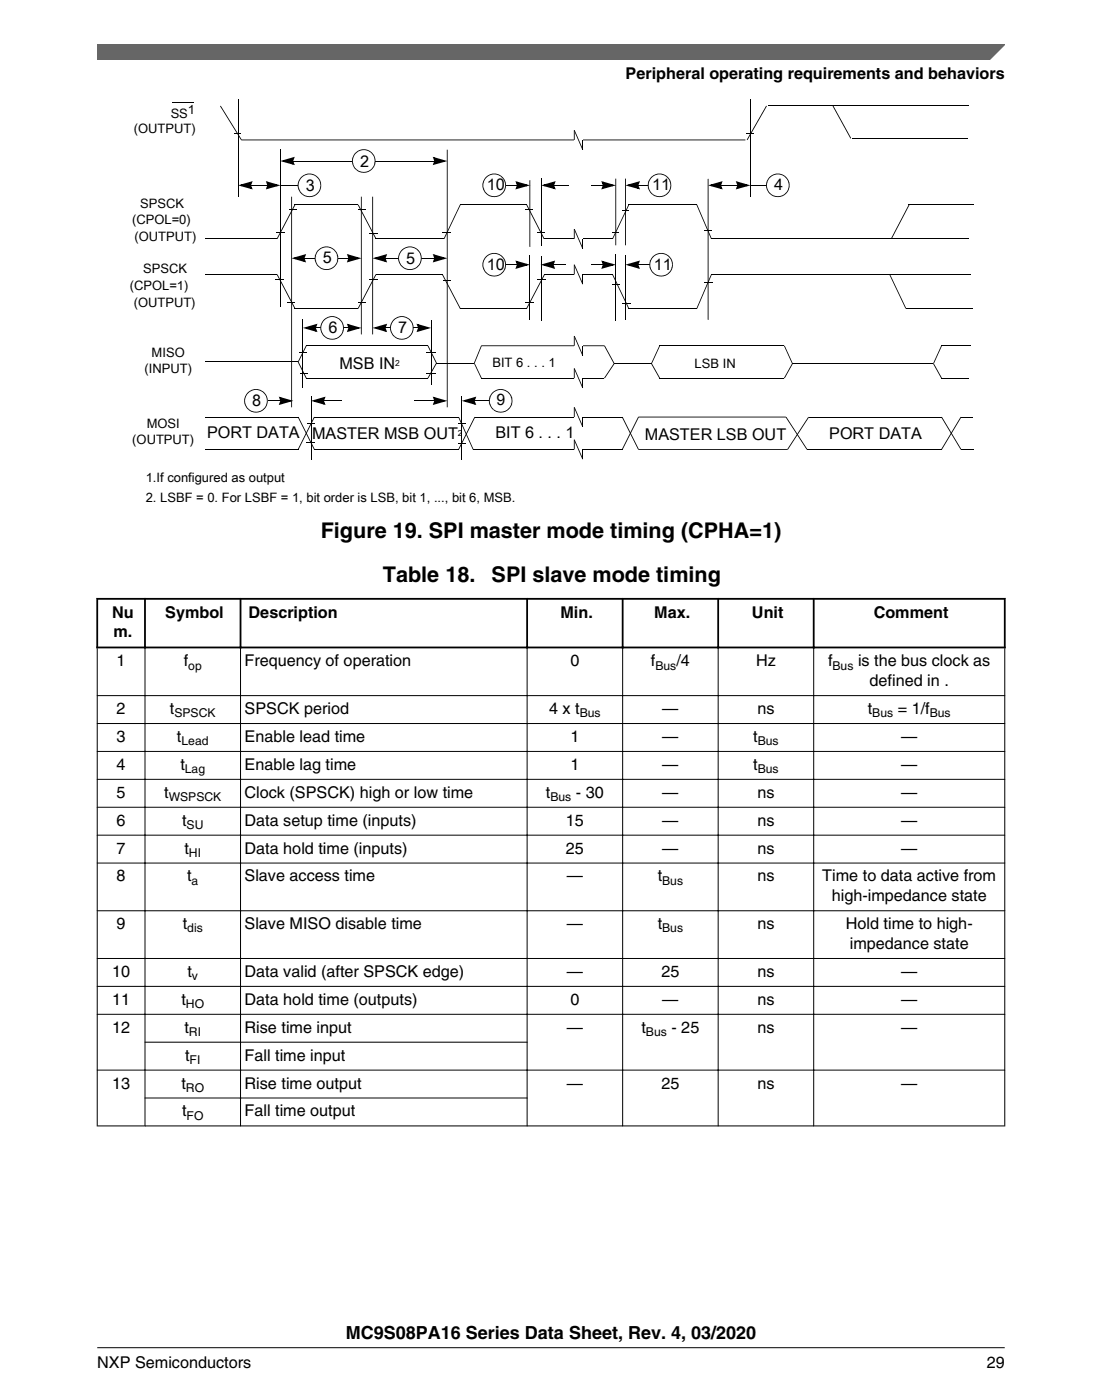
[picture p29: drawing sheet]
<svg xmlns="http://www.w3.org/2000/svg" width="216mm" height="274mm" viewBox="0 0 216 274" stroke-linecap="round" stroke-linejoin="round" font-family="sans-serif">
<defs><g id="words">
<g font-size="4.2">
<text x="62.8" y="105.4">Figure 19. SPI master mode timing (CPHA=1)</text>
<text x="75" y="114.1">Table 18.</text>
<text x="96.3" y="114.1">SPI slave mode timing</text>
</g>
<text font-size="3.5" x="67.8" y="262.3">MC9S08PA16 Series Data Sheet, Rev. 4, 03/2020</text>
<g font-size="3.2">
<text x="122.6" y="15.5">Peripheral operating requirements and behaviors</text>
<text x="70.5" y="32.6">2</text>
<text x="59.9" y="37.4">3</text>
<text x="95.4" y="37.3">10</text>
<text x="127.8" y="37.3">11</text>
<text x="151.7" y="37.3">4</text>
<text x="63.2" y="51.6">5</text>
<text x="79.6" y="51.7">5</text>
<text x="95.4" y="52.9">10</text>
<text x="128.1" y="52.9">11</text>
<text x="64.4" y="65.3">6</text>
<text x="78" y="65.3">7</text>
<text x="66.5" y="72.3">MSB IN</text>
<text x="49.4" y="79.6">8</text>
<text x="40.6" y="85.9">PORT DATA</text>
<text x="61.1" y="86.1">MASTER MSB OUT</text>
<text x="97.1" y="85.9">BIT 6 . . . 1</text>
<text x="126.3" y="86.2">MASTER LSB OUT</text>
<text x="162.5" y="86">PORT DATA</text>
<text x="22" y="121">Nu</text>
<text x="22.2" y="124.9">m.</text>
<text x="32.4" y="121">Symbol</text>
<text x="48.7" y="121">Description</text>
<text x="109.8" y="121">Min.</text>
<text x="128.2" y="121">Max.</text>
<text x="147.3" y="121">Unit</text>
<text x="171.2" y="121">Comment</text>
<text x="22.8" y="130.6">1</text>
<text x="36" y="130.6">f</text>
<text x="47.9" y="130.6">Frequency of operation</text>
<text x="111.7" y="130.6">0</text>
<text x="127.5" y="130.6">f</text>
<text x="132.5" y="130.6">/4</text>
<text x="148.1" y="130.6">Hz</text>
<text x="162.2" y="130.6">f</text>
<text x="168.1" y="130.6">is the bus clock as</text>
<text x="170.4" y="134.4">defined in .</text>
<text x="22.8" y="139.9">2</text>
<text x="33.3" y="139.9">t</text>
<text x="47.9" y="139.9">SPSCK period</text>
<text x="107.6" y="139.9">4 x t</text>
<text x="129.8" y="139.9">—</text>
<text x="148.4" y="139.9">ns</text>
<text x="170" y="139.9">t</text>
<text x="175.9" y="139.9">= 1/f</text>
<text x="22.8" y="145.4">3</text>
<text x="34.7" y="145.4">t</text>
<text x="47.9" y="145.4">Enable lead time</text>
<text x="111.7" y="145.4">1</text>
<text x="129.8" y="145.4">—</text>
<text x="147.6" y="145.4">t</text>
<text x="176.5" y="145.4">—</text>
<text x="22.8" y="150.8">4</text>
<text x="35.3" y="150.8">t</text>
<text x="47.9" y="150.8">Enable lag time</text>
<text x="111.7" y="150.8">1</text>
<text x="129.8" y="150.8">—</text>
<text x="147.6" y="150.8">t</text>
<text x="176.5" y="150.8">—</text>
<text x="22.8" y="156.3">5</text>
<text x="22.8" y="161.8">6</text>
<text x="32.2" y="156.3">t</text>
<text x="35.7" y="161.8">t</text>
<text x="47.9" y="156.3">Clock (SPSCK) high or low time</text>
<text x="47.9" y="161.8">Data setup time (inputs)</text>
<text x="107" y="156.3">t</text>
<text x="110.9" y="161.8">15</text>
<text x="112.8" y="156.3">- 30</text>
<text x="129.8" y="156.3">—</text>
<text x="129.8" y="161.8">—</text>
<text x="148.4" y="156.3">ns</text>
<text x="148.4" y="161.8">ns</text>
<text x="176.5" y="156.3">—</text>
<text x="176.5" y="161.8">—</text>
<text x="22.8" y="167.2">7</text>
<text x="36.1" y="167.2">t</text>
<text x="47.9" y="167.2">Data hold time (inputs)</text>
<text x="110.9" y="167.2">25</text>
<text x="129.8" y="167.2">—</text>
<text x="148.4" y="167.2">ns</text>
<text x="176.5" y="167.2">—</text>
<text x="22.8" y="172.7">8</text>
<text x="36.7" y="172.7">t</text>
<text x="47.9" y="172.7">Slave access time</text>
<text x="111" y="172.7">—</text>
<text x="128.9" y="172.7">t</text>
<text x="148.4" y="172.7">ns</text>
<text x="161.1" y="172.7">Time to data active from</text>
<text x="163" y="176.6">high-impedance state</text>
<text x="22.8" y="182.1">9</text>
<text x="35.8" y="182.1">t</text>
<text x="47.9" y="182.1">Slave MISO disable time</text>
<text x="111" y="182.1">—</text>
<text x="128.9" y="182.1">t</text>
<text x="148.4" y="182.1">ns</text>
<text x="165.7" y="182.1">Hold time to high-</text>
<text x="166.5" y="185.9">impedance state</text>
<text x="22" y="191.4">10</text>
<text x="36.7" y="191.4">t</text>
<text x="47.9" y="191.4">Data valid (after SPSCK edge)</text>
<text x="111" y="191.4">—</text>
<text x="129.6" y="191.4">25</text>
<text x="148.4" y="191.4">ns</text>
<text x="176.5" y="191.4">—</text>
<text x="22" y="196.9">11</text>
<text x="35.5" y="196.9">t</text>
<text x="47.9" y="196.9">Data hold time (outputs)</text>
<text x="111.7" y="196.9">0</text>
<text x="129.8" y="196.9">—</text>
<text x="148.4" y="196.9">ns</text>
<text x="176.5" y="196.9">—</text>
<text x="22" y="202.4">12</text>
<text x="36.1" y="202.4">t</text>
<text x="47.9" y="202.4">Rise time input</text>
<text x="111" y="202.4">—</text>
<text x="125.7" y="202.4">t</text>
<text x="131.5" y="202.4">- 25</text>
<text x="148.4" y="202.4">ns</text>
<text x="176.5" y="202.4">—</text>
<text x="36.3" y="207.8">t</text>
<text x="47.9" y="207.8">Fall time input</text>
<text x="22" y="213.3">13</text>
<text x="35.5" y="213.3">t</text>
<text x="47.9" y="213.3">Rise time output</text>
<text x="111" y="213.3">—</text>
<text x="129.6" y="213.3">25</text>
<text x="148.4" y="213.3">ns</text>
<text x="176.5" y="213.3">—</text>
<text x="35.7" y="218.8">t</text>
<text x="47.9" y="218.8">Fall time output</text>
<text x="19.1" y="268">NXP Semiconductors</text>
<text x="193.3" y="268">29</text>
</g>
<text font-size="3.1" x="97.3" y="79.3">9</text>
<g font-size="2.5">
<text x="33.4" y="23.1">SS</text>
<text x="36.8" y="22.3">1</text>
<text x="26.2" y="26.1">(OUTPUT)</text>
<text x="27.5" y="40.8">SPSCK</text>
<text x="25.9" y="43.9">(CPOL=0)</text>
<text x="26.3" y="47.1">(OUTPUT)</text>
<text x="28.1" y="53.5">SPSCK</text>
<text x="25.4" y="56.8">(CPOL=1)</text>
<text x="26.2" y="60.1">(OUTPUT)</text>
<text x="29.7" y="69.9">MISO</text>
<text x="96.5" y="71.9">BIT 6 . . . 1</text>
<text x="28.3" y="73.1">(INPUT)</text>
<text x="136.1" y="72.2">LSB IN</text>
<text x="28.7" y="83.9">MOSI</text>
<text x="25.9" y="87">(OUTPUT)</text>
<text x="28.6" y="94.5">1.If configured as output</text>
<text x="28.6" y="98.4">2. LSBF = 0. For LSBF = 1, bit order is LSB, bit 1, ..., bit 6, MSB.</text>
</g>
<g font-size="2.4">
<text x="36.9" y="131.2">op</text>
<text x="128.4" y="131.2">Bus</text>
<text x="163.1" y="131.2">Bus</text>
<text x="34.2" y="140.5">SPSCK</text>
<text x="113.6" y="140.5">Bus</text>
<text x="170.9" y="140.5">Bus</text>
<text x="182.2" y="140.5">Bus</text>
<text x="35.6" y="146">Lead</text>
<text x="148.4" y="146">Bus</text>
<text x="36.2" y="151.5">Lag</text>
<text x="148.4" y="151.5">Bus</text>
<text x="33" y="156.9">WSPSCK</text>
<text x="107.8" y="156.9">Bus</text>
<text x="36.6" y="162.4">SU</text>
<text x="37" y="167.9">HI</text>
<text x="37.5" y="173.4">a</text>
<text x="129.7" y="173.4">Bus</text>
<text x="36.7" y="182.7">dis</text>
<text x="129.7" y="182.7">Bus</text>
<text x="36.4" y="197.5">HO</text>
<text x="37.6" y="192">v</text>
<text x="37" y="203">RI</text>
<text x="126.6" y="203">Bus</text>
<text x="37.1" y="208.5">FI</text>
<text x="36.4" y="213.9">RO</text>
<text x="36.6" y="219.4">FO</text>
</g>
<g font-size="1.7">
<text x="77.4" y="71.8">2</text>
<text x="89.7" y="85.5">2</text>
</g>
</g></defs>
<path d="M57.2 31.5h.4v.1h-.4zM54.9 31.6l2.9-.9-.3 .5-1.9 .5-.1-.3 2 .5-.1 .4-.3-.7 .3-.1 .4 .9zM57.3 30.9l.3 .2-.2 .5h-.3zM84.9 31.5h.4v.1h-.4zM85.1 31.5l.4 .1-.3 .5-.3-.1zM84.8 30.7l2.9 .9-2.9 .8 .2-.5 1.9-.5 .1 .3-2-.5 .1-.4 .3 .7-.3 .1zM54.7 78.5h.4v.1h-.4zM54.9 78.5h.4l-.2 .7-.4-.2zM54.7 78.5l.1 .1zM54.6 77.7l2.9 .8-2.9 .9 .3-.5 1.9-.5 .1 .3-2-.5 .1-.4 .3 .7-.4 .1zM87.5 29.3h.2v50.5h-.2z" fill="#000"/>
<path d="M55.5 31.6l2-.6-.3 .6 .3 .5zM85.1 31l1.9 .6-1.9 .5 .2-.5zM54.9 78l1.9 .5-1.9 .6 .2-.6z" fill="#000"/>
<path d="M57.5 31.6h27.5M52.6 78.5h2.1M90.5 77.6v12.4" fill="none" stroke="#000" stroke-width=".2"/>
<circle cx="71.3" cy="31.5" r="2.22" fill="#fff"/>
<g fill="#000">
<path d="M69.9 33.2l.9 .4 1.3-.1 .7-.4 .4-.5 .2-1h.2a2.3 2.3 0 0 1-3.2 2.1l-.6-.4zM69.6 29.9l.8-.5a2.05 2.05 0 0 1 1.6 0 2.29 2.29 0 0 1 1.5 1.5l.1 .7h-.2l-.1-.7-.3-.6-.9-.7-1.1-.2-.7 .2-.8 .8-.4 .9 .1 .9 .3 .6 .4 .4-.1 .1-.6-.6-.3-1.1 .2-.7zM58.3 71l.2-.1 1.6 3.2h-.2zM59.9 67.7l.2 .1-1.6 3.2-.2-.1zM61.7 64.2h.4v.1h-.4zM59.3 64.3l2.9-.9-.3 .5-1.9 .5-.1-.3 2 .5-.1 .4-.3-.7 .4-.1 .3 .9zM61.7 63.6l.4 .2-.2 .5h-.4zM68.1 64.2h.3v.1h-.3zM68.3 64.2l.3 .1-.2 .6-.3-.2zM68 63.4l2.8 .9-2.8 .8 .2-.5 1.9-.5 .1 .3-2-.5 .1-.4 .3 .7-.3 .1zM83.8 67.8l.1-.1 1.7 3.4-.2 .1zM84.9 78.5h.4v.1h-.4z"/>
<path d="M85.1 78.5h.4l-.3 .7-.3-.2zM84.8 77.7l2.8 .8-2.8 .9 .2-.5 1.9-.5 .1 .3-2-.5 .1-.4 .3 .7-.3 .1zM85.4 71.1l.2 .1-1.7 2.9h-.1zM92.8 78.5h.4v.1h-.4zM90.5 78.5l2.8-.8-.2 .5-1.9 .5-.2-.3 2.1 .5-.1 .4-.4-.7 .4-.1 .3 .9zM92.8 77.9l.4 .2-.2 .5h-.4z"/>
</g>
<path d="M54.9 29.3v30.8M59.4 62.7v13.3M60.9 77.6v12.4M62 64.3h6.2M81.2 78.5h3.8M93.1 78.5h3.5" fill="none" stroke="#000" stroke-width=".2"/>
<path d="M60 64.3l1.9-.6-.2 .6 .2 .5zM68.2 63.7l2 .6-2 .5 .2-.5zM85.1 78l1.9 .5-1.9 .6 .2-.6zM91.1 78.5l1.9-.5-.2 .5 .2 .6z" fill="#000"/>
<circle cx="65.1" cy="64.3" r="2.23" fill="#fff"/>
<path d="M58.7 68.9h1.4v.2h-1.4zM58.9 73.1h1.4v.1h-1.4zM63.7 65.9l1 .5 1.2-.2 1-.7 .3-1.2h.2a2.29 2.29 0 0 1-1.3 2.1 2.29 2.29 0 0 1-2.5-.4zM63.6 62.5a2.32 2.32 0 0 1 2.4-.3 2.32 2.32 0 0 1 1.4 2.1h-.2l-.3-1.3-.6-.5-1-.4-1.1 .2-.9 .8-.4 .9 .2 1.1 .6 .8-.1 .1a2.28 2.28 0 0 1 0-3.5zM75.3 64.2h.4v.1h-.4zM73 64.3l2.8-.9-.2 .5-1.9 .5-.1-.3 2 .5-.1 .4-.3-.7 .3-.1 .3 .9zM75.4 63.6l.3 .2-.2 .5h-.3zM81.7 64.2h.4v.1h-.4zM81.9 64.2l.4 .1-.2 .6-.4-.2zM81.6 63.4l2.9 .9-2.9 .8 .3-.5 1.9-.5 .1 .3-2-.5 .1-.4 .3 .7-.4 .1z" fill="#000"/>
<path d="M75.6 64.3h6.2M84.4 62.7v12.7" fill="none" stroke="#000" stroke-width=".2"/>
<path d="M73.6 64.3l2-.6-.3 .6 .3 .5zM81.9 63.7l1.9 .6-1.9 .5 .2-.5z" fill="#000"/>
<circle cx="78.7" cy="64.3" r="2.22" fill="#fff"/>
<g fill="#000">
<path d="M120.6 35h.1v13.1h-.1zM77.4 65.9l.9 .5 1.3-.2 .9-.7 .4-1.2h.1a2.29 2.29 0 0 1-1.3 2.1 2.29 2.29 0 0 1-2.4-.4zM77.2 62.5a2.32 2.32 0 0 1 2.5-.3 2.32 2.32 0 0 1 1.3 2.1h-.1l-.4-1.3-.6-.5-.9-.4-1.1 .2-1 .8-.3 .9 .2 1.1 .6 .8-.1 .1a2.28 2.28 0 0 1-.1-3.5zM83.5 69h1.8v.1h-1.8zM83.5 73.1h1.8v.1h-1.8zM92.8 71.2l.2-.1 1.4 3h-.2zM94.3 67.7h24.1v.1h-24.1zM94.2 67.7l.2 .1-1.4 3.4-.2-.1zM118.4 67.8l.1-.1 1.9 3.5-.1 .1zM120.3 71.2l.1 .1-1.9 2.8h-.1zM127.6 71.3l.1-.1 1.6 2.9h-.1zM129.2 67.7l.1 .1-1.6 3.5-.1-.1z"/>
<path d="M153.6 67.8l.1-.1 1.6 3.5-.1 .1zM155.2 71.2l.1 .1-1.6 2.8h-.1zM89.8 82.9h1.4v.2h-1.4zM89.8 86.9h1.4v.2h-1.4zM89.8 81.8l.1-.1 2.9 6.3-.2 .1zM93 81.7l.1 .1-3.2 6.3-.1-.1zM121.8 81.8l.2-.1 3.2 6.3-.2 .1zM125.1 81.6h28.9v.2h-28.9zM125.1 88h29.2v.2h-29.2zM125 81.7l.2 .1-3.2 6.3-.2-.1z"/>
</g>
<g fill="none" stroke="#000" stroke-width=".2">
<path d="M40.3 70.9h18.1M60 67.7h23.8M60 74.1h23.8M85.5 71.2h7.4M94.3 74.1h24.1M120.3 71.2h7.3M129.2 67.7h24.5M129.2 74.1h24.5M155.2 71.2h27.7M61.6 81.7h28.2M61.6 88.1h28.2M92.7 88.1h29.2"/>
<path d="M93 81.7h28.9"/>
</g>
<circle cx="98.1" cy="78.5" r="2.23" fill="#fff"/>
<g fill="#000">
<path d="M54.1 45.4h1.8v.2h-1.8zM57.7 40.1l.2 .1-3.5 6.6h-.2zM56.7 41h1.4v.2h-1.4zM70.2 41h1.4v.2h-1.4zM70.1 40.2l.1-.1 3.5 6.7h-.1zM72.2 45.8h1.8v.1h-1.8zM75.3 50.5h.4v.2h-.4zM73 50.6l2.8-.8-.2 .4-1.9 .6-.1-.4 2 .6-.1 .3-.3-.6 .3-.2 .3 .9zM75.4 50l.3 .1-.2 .6h-.3zM84.9 50.5h.4v.2h-.4zM85.1 50.5l.4 .1-.3 .6-.3-.1zM84.8 49.8l2.8 .8-2.8 .8 .2-.4 1.9-.6 .1 .4-2-.6 .1-.3 .3 .6-.3 .2z"/>
<path d="M90.1 40.1l.1 .1-3.1 6.6h-.2zM102.9 41h1.4v.2h-1.4zM103.1 40.2l.2-.1 3.4 6.7h-.2zM105.2 54.6h1.8v.2h-1.8zM108.3 51.8h.3v.2h-.3zM105.9 51.9l2.9-.9-.3 .5-1.9 .5-.1-.3 2 .6-.1 .3-.3-.7 .3-.1 .4 .9zM108.3 51.3l.3 .1-.2 .5h-.3zM123.1 40.1l.2 .1-3.2 6.6h-.2zM120 45.4h1.3v.2h-1.3zM57.1 38.5h.1v41.3h-.1zM96.3 77.1a2.32 2.32 0 0 1 2.6-.7 2.32 2.32 0 0 1 1.5 2.1l-.2 .1-.3-1.3-.6-.5-1-.4-1.1 .2-.9 .8-.3 .9 .1 1.1 .6 .8-.1 .1a2.29 2.29 0 0 1-.3-3.2zM96.7 80.2l1 .4 1.2-.1 1-.8 .3-1.2h.2a2.29 2.29 0 0 1-1.3 2.1 2.29 2.29 0 0 1-2.5-.3z"/>
</g>
<path d="M73.6 50.6l2-.5-.3 .5 .3 .6zM85.1 50.1l1.9 .5-1.9 .6 .2-.6zM106.6 51.9l1.9-.6-.2 .6 .2 .5z" fill="#000"/>
<path d="M40.3 46.8h14M57.8 40.1h12.4M73.6 46.8h13.4M75.6 50.6h9.4M90.2 40.1h13M106.7 46.8h13.3M108.6 51.9h2.3M123.2 40.1h13.3" fill="none" stroke="#000" stroke-width=".2"/>
<circle cx="80.3" cy="50.6" r="2.23" fill="#fff"/>
<path d="M59.5 50.5h.3v.2h-.3zM57.1 50.6l2.9-.8-.3 .4-1.9 .6-.1-.4 2 .6-.1 .3-.3-.6 .3-.2 .4 .9zM59.5 50l.3 .1-.2 .6h-.3zM68.1 50.5h.3v.2h-.3zM68.3 50.5l.3 .1-.2 .6-.3-.1zM68 49.8l2.8 .8-2.8 .8 .2-.4 1.9-.6 .1 .4-2-.6 .1-.3 .3 .6-.3 .2zM79 52.3l.9 .4 1.2-.1 1-.8 .4-1.2h.1a2.29 2.29 0 0 1-1.3 2.1 2.29 2.29 0 0 1-2.4-.3zM78.8 48.8h.1a2.3 2.3 0 0 1 2.4-.3 2.3 2.3 0 0 1 1.3 2.1h-.1l-.4-1.2-.7-.7-.9-.2-1 .1-1 .8-.3 1 .1 1 .7 .9-.1 .1a2.28 2.28 0 0 1-.1-3.6z" fill="#000"/>
<path d="M57.8 50.6l1.9-.5-.2 .5 .2 .6zM68.2 50.1l2 .5-2 .6 .2-.6z" fill="#000"/>
<path d="M59.8 50.6h8.4" fill="none" stroke="#000" stroke-width=".2"/>
<circle cx="64" cy="50.6" r="2.22" fill="#fff"/>
<g fill="#000">
<path d="M62.6 52.3l.9 .4 1.3-.1 .7-.5 .4-.5 .2-1h.2a2.3 2.3 0 0 1-3.2 2.1l-.6-.3zM62.2 49.1l.9-.6a2.05 2.05 0 0 1 1.6-.1 2.32 2.32 0 0 1 1.6 2.2h-.2l-.1-.6-.3-.6-.7-.7-.8-.2-1.2 .2-.8 .7-.4 1 .1 .8 .3 .6 .4 .5-.1 .1a2.29 2.29 0 0 1-.3-3.3zM103.7 35.3h.2v13.1h-.2zM122.5 35h.1v13.1h-.1zM138 45.1h1.4v.2h-1.4zM63.3 78.5h.4v.1h-.4zM60.9 78.5l2.9-.8-.3 .5-1.9 .5-.1-.3 2 .5-.1 .4-.3-.7 .3-.1 .4 .9zM63.3 77.9l.4 .2-.3 .5h-.3zM138.7 35h.1v27.7h-.1zM58.3 81.8l.2-.1 3.2 6.3-.2 .1zM60 86.7h1.6v.2h-1.6zM60.2 82.9h1.4v.2h-1.4z"/>
<path d="M158.4 81.7l.1 .1-4.1 6.3-.2-.1z"/>
</g>
<path d="M61.6 78.5l1.9-.5-.2 .5 .2 .6z" fill="#000"/>
<path d="M63.6 78.5h3.5" fill="none" stroke="#000" stroke-width=".2"/>
<circle cx="50.1" cy="78.5" r="2.23" fill="#fff"/>
<g fill="#000">
<path d="M54 54.6h1.7v.2h-1.7zM54.2 53.8l.2-.1 3.5 6.7-.2 .1zM56.4 59.1h1.4v.2h-1.4zM70.2 59.1h1.4v.2h-1.4zM86.7 45.4h1.7v.2h-1.7zM86.6 53.8l.1-.1 3.5 6.7-.1 .1zM101.1 51.8h.4v.2h-.4zM101.3 51.8l.4 .1-.3 .6-.3-.1zM101 51l2.8 .9-2.8 .8 .2-.4 1.9-.6 .1 .3-2-.5 .1-.3 .3 .6-.3 .1zM120 55.6h1.4v.2h-1.4zM119.9 53.8h.2l3.2 6.6-.2 .1zM121.9 59.4h1.8v.2h-1.8z"/>
<path d="M124.9 51.8h.4v.2h-.4zM122.5 51.9l2.9-.9-.3 .5-1.9 .5-.1-.3 2 .6-.1 .3-.3-.7 .3-.1 .4 .9zM124.9 51.3l.4 .1-.3 .5h-.3zM136.4 40.2l.2-.1 2.9 6.7h-.2zM48.4 77.1a2.32 2.32 0 0 1 2.5-.7 2.32 2.32 0 0 1 1.6 2.1l-.2 .1-.4-1.3-.5-.5-1-.4-1.1 .2-.9 .8-.4 .9 .2 1.1 .6 .8-.1 .1a2.29 2.29 0 0 1-.3-3.2zM73.6 53.7l.1 .1-3.5 6.7-.1-.1zM70.7 38.5h.2v27h-.2zM72.9 38.5h.2v27h-.2zM106.6 53.7l.2 .1-3.5 6.7-.2-.1zM139.3 53.8h.2l-2.9 6.7-.2-.1zM48.8 80.2l.9 .4 1.3-.1 .9-.8 .4-1.2h.2a2.29 2.29 0 0 1-1.4 2.1 2.29 2.29 0 0 1-2.4-.3z"/>
</g>
<path d="M40.3 53.8h14M73.6 53.8h13.1M99 51.9h2.2M103.8 50v12.7M106.7 53.8h13.3M122.5 50v12.7M125.2 51.9h2.2M139.4 53.8h50.8M139.4 46.8h50.5M57.8 60.4h12.4M90.2 60.4h13M123.2 60.4h13.3" fill="none" stroke="#000" stroke-width=".2"/>
<path d="M101.3 51.3l1.9 .6-1.9 .5 .2-.5zM123.2 51.9l1.9-.6-.2 .6 .2 .5z" fill="#000"/>
<circle cx="96.8" cy="51.9" r="2.23" fill="#fff"/>
<path d="M95.5 53.5l.9 .5 1.3-.1 .9-.8 .4-1.2h.1a2.29 2.29 0 0 1-1.3 2.1 2.29 2.29 0 0 1-2.4-.3zM95 50.4a2.31 2.31 0 0 1 2.4-.8 2.31 2.31 0 0 1 1.7 1.8v.5h-.1l-.4-1.2-.9-.8-1.1-.2-.8 .3-.8 .7-.3 .9 .2 1.1 .6 .8-.1 .2a2.29 2.29 0 0 1-.4-3.3z" fill="#000"/>
<circle cx="129.5" cy="51.9" r="2.23" fill="#fff"/>
<path d="M124.9 36.2h.4v.2h-.4zM122.5 36.3l2.9-.8-.3 .4-1.9 .6-.1-.4 2 .6-.1 .3-.3-.6 .3-.1 .4 .8zM124.9 35.7l.4 .1-.3 .6h-.3zM128.2 53.5l.9 .5 1.3-.1 .9-.8 .4-1.2h.1a2.29 2.29 0 0 1-1.3 2.1 2.29 2.29 0 0 1-2.4-.3zM128 50.1h.1a2.3 2.3 0 0 1 2.4-.3 2.3 2.3 0 0 1 1.3 2.1h-.1l-.4-1.2-.7-.7-.8-.3-1.1 .2-.8 .6-.5 .9v.9l.3 .8 .5 .4-.1 .2a2.31 2.31 0 0 1-.1-3.6z" fill="#000"/>
<path d="M123.2 36.3l1.9-.5-.2 .5 .2 .5z" fill="#000"/>
<path d="M125.2 36.3h2.2" fill="none" stroke="#000" stroke-width=".2"/>
<path d="M112.5 81.1h1.7v1.3h-1.7z" fill="#fff"/>
<path d="M112.4 79.9l.2-.1 1.6 3.8h-.1h.1l-.1 .1zM112.4 79.8h.2l-.2 .1 .2-.1v1.9h-.2zM114.1 81.7h.1v1.9h-.1z" fill="#000"/>
<path d="M112.5 87.4h1.7v1.3h-1.7z" fill="#fff"/>
<path d="M112.4 86.2l.2-.1-.2 .1h.2v1.9h-.2zM112.4 86.2l.2-.1 1.6 3.9h-.1h.1h-.1zM114.1 88.1h.1v1.9h-.1z" fill="#000"/>
<path d="M112.5 67.1h1.7v1.3h-1.7z" fill="#fff"/>
<path d="M112.4 65.8h.2l-.2 .1 .2-.1v1.9h-.2zM112.4 65.9l.2-.1 1.6 3.8-.1 .1h.1h-.1zM114.1 67.7h.1v2h-.1z" fill="#000"/>
<path d="M112.5 73.5h1.7v1.2h-1.7z" fill="#fff"/>
<path d="M112.4 72.2h.2h-.2h.2v1.9h-.2zM112.4 72.2h.2l1.6 3.8h-.1h.1h-.1zM114.1 74.1h.1v1.9h-.1z" fill="#000"/>
<path d="M112.5 53.1h1.7v1.3h-1.7z" fill="#fff"/>
<path d="M112.4 51.9h.2h-.2h.2v1.9h-.2zM112.4 51.9h.2l1.6 3.8h-.1h.1h-.1zM114.1 53.8h.1v1.9h-.1z" fill="#000"/>
<path d="M112.5 46.2h1.7v1.2h-1.7z" fill="#fff"/>
<path d="M47.3 27.3h98.7v.2h-98.7zM112.4 44.9h.2h-.2h.2v1.9h-.2zM112.4 44.9h.2l1.6 3.8h-.1h.1h-.1zM114.1 46.8h.1v1.9h-.1zM178 40.1l.2 .1-3.5 6.6h-.2zM174.2 53.8h.2l3.2 6.6-.2 .1zM182.8 71.3l.2-.1 1.5 2.9h-.1zM184.4 67.7l.1 .1-1.5 3.5-.2-.1zM61.5 81.7l.2 .1-3.2 6.3-.2-.1zM153.9 81.8l.2-.1 4.1 6.3-.2 .1zM188.2 81.7l.1 .1-3.8 6.3-.1-.1zM184.4 81.8l.1-.1 3.8 6.3-.1 .1z" fill="#000"/>
<path d="M178 40.1h12.8M177.5 60.4h13M184.5 67.7h5.7M184.5 74.1h5.4M40.2 88.1h18.3M40.2 81.7h18.3M158.1 88.1h26.4M158.4 81.7h26.1M188.3 88.1h2.5M188.3 81.7h2.2" fill="none" stroke="#000" stroke-width=".2"/>
<path d="M112.5 26.8h1.7v1.3h-1.7z" fill="#fff"/>
<path d="M43.1 20.8l.2-.1 4.1 6.7-.2 .1zM45.9 26.1l.1 .1zM46 26.1h1.1v.1h-1.1zM112.4 25.5h.2l-.2 .1 .2-.1v1.9h-.2zM112.4 25.6l.2-.1 1.6 3.8h-.1h.1l-.1 .1zM114.1 27.4h.1v1.9h-.1zM146.3 26.1l.1 .1zM150.1 20.7l.1 .1-3.8 6.7-.1-.1zM146.4 26.1h1.3v.1h-1.3zM163.1 20.8l.2-.1 3.5 6.4h-.2zM166.9 27l.1 .2z" fill="#000"/>
<path d="M46.7 19.5v19M54.9 36.3h3.5M150.5 20.8h39.4M167 27.1h22.6" fill="none" stroke="#000" stroke-width=".2"/>
<circle cx="60.6" cy="36.3" r="2.23" fill="#fff"/>
<g fill="#000">
<path d="M49 36.2h.4v.2h-.4zM46.6 36.3l2.9-.8-.3 .4-1.9 .6-.1-.4 2 .6-.1 .3-.3-.6 .4-.1 .3 .8zM49 35.7l.4 .1-.2 .6h-.4zM52.2 36.2h.4v.2h-.4zM52.4 36.3h.4l-.3 .6-.3-.1zM52.1 35.5l2.9 .8-2.9 .8 .2-.4 1.9-.6 .1 .4-2-.6 .1-.3 .3 .7-.3 .1zM59.3 38l.9 .4 1.3-.1 .9-.8 .4-1.2h.1a2.29 2.29 0 0 1-1.3 2.1 2.29 2.29 0 0 1-2.4-.3zM58.9 34.8a2.31 2.31 0 0 1 2.5-.7 2.31 2.31 0 0 1 1.5 2.2h-.1l-.4-1.2-.7-.7-.8-.2-1.1 .1-.9 .8-.4 1 .2 1.1 .6 .8-.1 .1a2.29 2.29 0 0 1-.3-3.3zM98.6 36.2l.1 .2zM101.1 36.2h.4v.2h-.4zM101.3 36.3h.4l-.3 .6-.3-.1zM101 35.5l2.9 .8-2.9 .8 .2-.4 1.9-.6 .1 .4-2-.6 .1-.3 .3 .7-.3 .1z"/>
<path d="M105.9 35h.2zM108.4 36.2h.3v.2h-.3zM106 36.3l2.9-.8-.3 .4-1.9 .6-.1-.4 2 .6-.1 .3-.3-.6 .3-.1 .4 .8zM108.4 35.7l.3 .1-.2 .6h-.3zM111.4 36.2l.1 .2zM72.4 54.6h1.6v.2h-1.6zM86.8 55h1.5v.1h-1.5zM102.9 59.2h1.7v.2h-1.7zM105.3 45.4l.1 .2zM105.4 45.4h1.4v.2h-1.4zM120.6 49.9l.1 .1zM121.8 41.1l.1 .2z"/>
<path d="M121.9 41.1h1.4v.2h-1.4z"/>
</g>
<path d="M47.3 36.3l1.9-.5-.2 .5 .2 .5zM52.4 35.8l1.9 .5-1.9 .5 .2-.5zM101.3 35.8l1.9 .5-1.9 .5 .2-.5zM106.7 36.3l1.9-.5-.2 .5 .2 .5z" fill="#000"/>
<path d="M49.4 36.3h2.8M98.7 36.3h2.5M106 35v13.1M108.7 36.3h2.7M120.6 50v12.8" fill="none" stroke="#000" stroke-width=".2"/>
<circle cx="96.8" cy="36.3" r="2.23" fill="#fff"/>
<path d="M95.5 38l.9 .4 1.3-.1 .9-.8 .4-1.2h.1a2.29 2.29 0 0 1-1.3 2.1 2.29 2.29 0 0 1-2.4-.3zM95 34.8a2.31 2.31 0 0 1 2.4-.7 2.31 2.31 0 0 1 1.7 1.7v.5h-.1l-.4-1.2-.9-.8-1.1-.1-.8 .2-.8 .7-.3 1 .2 1.1 .6 .8-.1 .1a2.29 2.29 0 0 1-.4-3.3zM115.8 36.2l.1 .2zM117.9 36.2h.4v.2h-.4zM118.1 36.3h.4l-.2 .6-.4-.1zM117.8 35.5l2.9 .8-2.9 .8 .3-.4 1.9-.6 .1 .4-2-.6 .1-.3 .3 .7-.4 .1z" fill="#000"/>
<path d="M118.1 35.8l1.9 .5-1.9 .5 .2-.5z" fill="#000"/>
<path d="M115.9 36.3h2.1" fill="none" stroke="#000" stroke-width=".2"/>
<circle cx="129.2" cy="36.3" r="2.23" fill="#fff"/>
<g fill="#000">
<path d="M146.9 19.4l.2 .1zM127.9 38l.9 .4 1.2-.1 1-.8 .3-1.2h.2a2.29 2.29 0 0 1-1.3 2.1 2.29 2.29 0 0 1-2.5-.3zM127.4 34.8a2.31 2.31 0 0 1 2.6-.7 2.31 2.31 0 0 1 1.5 2.2h-.2l-.3-1.2-.8-.7-.8-.2-1 .1-.8 .7-.5 .9v.9l.3 .7 .5 .5-.2 .1a2.31 2.31 0 0 1-.3-3.3zM141.1 36.2h.3v.2h-.3zM138.7 36.3l2.9-.8-.3 .4-1.9 .6-.1-.4 2 .6-.1 .3-.3-.6 .4-.1 .3 .8zM141.4 36.2v.2zM141.1 35.7l.3 .1-.1 .6h-.4zM144.3 36.2h.4v.2h-.4zM144.5 36.3h.4l-.3 .6-.3-.1zM144.2 35.5l2.8 .8-2.8 .8 .2-.4 1.9-.6 .1 .4-2-.6 .1-.3 .3 .7-.3 .1zM146.9 36.2l.1 .2zM115.8 51.8l.1 .2z"/>
<path d="M117.9 51.8h.4v.2h-.4zM118.1 51.8l.4 .1-.2 .6-.4-.1zM117.8 51l2.9 .9-2.9 .8 .3-.4 1.9-.6 .1 .3-2-.5 .1-.3 .3 .6-.4 .1zM137.9 55.3h1.8v.1h-1.8zM105.9 62.7l.2 .1z"/>
</g>
<path d="M147 19.5v19.1M141.4 36.3h3M147 36.3h5.2M106 50.2v12.5M115.9 51.9h2.1" fill="none" stroke="#000" stroke-width=".2"/>
<path d="M139.4 36.3l1.9-.5-.2 .5 .2 .5zM144.4 35.8l2 .5-2 .5 .3-.5zM118.1 51.3l1.9 .6-1.9 .5 .2-.5z" fill="#000"/>
<circle cx="152.4" cy="36.3" r="2.23" fill="#fff"/>
<path d="M151 38l1 .4 1.2-.1 1-.8 .3-1.2h.2a2.3 2.3 0 0 1-1.3 2.1 2.3 2.3 0 0 1-2.5-.3zM150.6 34.8a2.31 2.31 0 0 1 2.6-.7 2.31 2.31 0 0 1 1.5 2.2h-.2l-.3-1.2-.8-.7-.8-.2-1.1 .1-.8 .7-.4 .9v.9l.3 .7 .4 .5-.1 .1a2.31 2.31 0 0 1-.3-3.3z" fill="#000"/>
<path d="M33.8 20h4.2" fill="none" stroke="#000" stroke-width=".2"/>
<g fill="#fff">
<path d="M19 110.5h177.8v112h-177.8z" fill-rule="evenodd"/>
<path d="M19.2 117.5h9v9.2h-9z" fill-rule="evenodd"/>
<path d="M28.6 117.5h18.3v9.2h-18.3z" fill-rule="evenodd"/>
<path d="M47.3 117.5h55.8v9.2h-55.8z" fill-rule="evenodd"/>
<path d="M103.4 117.5h18.4v9.2h-18.4z" fill-rule="evenodd"/>
<path d="M122.2 117.5h18.3v9.2h-18.3z" fill-rule="evenodd"/>
<path d="M140.9 117.5h18.3v9.2h-18.3z" fill-rule="evenodd"/>
<path d="M159.6 117.5h37.1v9.2h-37.1z" fill-rule="evenodd"/>
<path d="M19.1 127h9.2v9.2h-9.2z" fill-rule="evenodd"/>
<path d="M28.5 127h18.5v9.2h-18.5z" fill-rule="evenodd"/>
<path d="M47.2 127h56v9.2h-56z" fill-rule="evenodd"/>
<path d="M103.4 127h18.5v9.2h-18.5z" fill-rule="evenodd"/>
<path d="M122.1 127h18.5v9.2h-18.5z" fill-rule="evenodd"/>
<path d="M140.8 127h18.5v9.2h-18.5z" fill-rule="evenodd"/>
<path d="M159.5 127h37.3v9.2h-37.3z" fill-rule="evenodd"/>
<path d="M19.1 136.4h9.2v5.3h-9.2z" fill-rule="evenodd"/>
<path d="M28.5 136.4h18.5v5.3h-18.5z" fill-rule="evenodd"/>
<path d="M47.2 136.4h56v5.3h-56z" fill-rule="evenodd"/>
<path d="M103.4 136.4h18.5v5.3h-18.5z" fill-rule="evenodd"/>
<path d="M122.1 136.4h18.5v5.3h-18.5z" fill-rule="evenodd"/>
<path d="M140.8 136.4h18.5v5.3h-18.5z" fill-rule="evenodd"/>
<path d="M159.5 136.4h37.3v5.3h-37.3z" fill-rule="evenodd"/>
<path d="M19.1 141.9h9.2v5.2h-9.2z" fill-rule="evenodd"/>
<path d="M28.5 141.9h18.5v5.2h-18.5z" fill-rule="evenodd"/>
<path d="M47.2 141.9h56v5.2h-56z" fill-rule="evenodd"/>
<path d="M103.4 141.9h18.5v5.2h-18.5z" fill-rule="evenodd"/>
<path d="M122.1 141.9h18.5v5.2h-18.5z" fill-rule="evenodd"/>
<path d="M140.8 141.9h18.5v5.2h-18.5z" fill-rule="evenodd"/>
<path d="M159.5 141.9h37.3v5.2h-37.3z" fill-rule="evenodd"/>
<path d="M19.1 147.3h9.2v5.3h-9.2z" fill-rule="evenodd"/>
<path d="M28.5 147.3h18.5v5.3h-18.5z" fill-rule="evenodd"/>
<path d="M47.2 147.3h56v5.3h-56z" fill-rule="evenodd"/>
<path d="M103.4 147.3h18.5v5.3h-18.5z" fill-rule="evenodd"/>
<path d="M122.1 147.3h18.5v5.3h-18.5z" fill-rule="evenodd"/>
<path d="M140.8 147.3h18.5v5.3h-18.5z" fill-rule="evenodd"/>
<path d="M159.5 147.3h37.3v5.3h-37.3z" fill-rule="evenodd"/>
<path d="M19.1 152.8h9.2v5.3h-9.2z" fill-rule="evenodd"/>
<path d="M28.5 152.8h18.5v5.3h-18.5z" fill-rule="evenodd"/>
<path d="M47.2 152.8h56v5.3h-56z" fill-rule="evenodd"/>
<path d="M103.4 152.8h18.5v5.3h-18.5z" fill-rule="evenodd"/>
<path d="M122.1 152.8h18.5v5.3h-18.5z" fill-rule="evenodd"/>
<path d="M140.8 152.8h18.5v5.3h-18.5z" fill-rule="evenodd"/>
<path d="M159.5 152.8h37.3v5.3h-37.3z" fill-rule="evenodd"/>
<path d="M19.1 158.3h9.2v5.3h-9.2z" fill-rule="evenodd"/>
<path d="M28.5 158.3h18.5v5.3h-18.5z" fill-rule="evenodd"/>
<path d="M47.2 158.3h56v5.3h-56z" fill-rule="evenodd"/>
<path d="M103.4 158.3h18.5v5.3h-18.5z" fill-rule="evenodd"/>
<path d="M122.1 158.3h18.5v5.3h-18.5z" fill-rule="evenodd"/>
<path d="M140.8 158.3h18.5v5.3h-18.5z" fill-rule="evenodd"/>
<path d="M159.5 158.3h37.3v5.3h-37.3z" fill-rule="evenodd"/>
<path d="M19.1 163.7h9.2v5.3h-9.2z" fill-rule="evenodd"/>
<path d="M28.5 163.7h18.5v5.3h-18.5z" fill-rule="evenodd"/>
<path d="M47.2 163.7h56v5.3h-56z" fill-rule="evenodd"/>
<path d="M103.4 163.7h18.5v5.3h-18.5z" fill-rule="evenodd"/>
<path d="M122.1 163.7h18.5v5.3h-18.5z" fill-rule="evenodd"/>
<path d="M140.8 163.7h18.5v5.3h-18.5z" fill-rule="evenodd"/>
<path d="M159.5 163.7h37.3v5.3h-37.3z" fill-rule="evenodd"/>
<path d="M19.1 169.2h9.2v9.2h-9.2z" fill-rule="evenodd"/>
<path d="M28.5 169.2h18.5v9.2h-18.5z" fill-rule="evenodd"/>
<path d="M47.2 169.2h56v9.2h-56z" fill-rule="evenodd"/>
<path d="M103.4 169.2h18.5v9.2h-18.5z" fill-rule="evenodd"/>
<path d="M122.1 169.2h18.5v9.2h-18.5z" fill-rule="evenodd"/>
<path d="M140.8 169.2h18.5v9.2h-18.5z" fill-rule="evenodd"/>
<path d="M159.5 169.2h37.3v9.2h-37.3z" fill-rule="evenodd"/>
<path d="M19.1 178.5h9.2v9.2h-9.2z" fill-rule="evenodd"/>
<path d="M28.5 178.5h18.5v9.2h-18.5z" fill-rule="evenodd"/>
<path d="M47.2 178.5h56v9.2h-56z" fill-rule="evenodd"/>
<path d="M103.4 178.5h18.5v9.2h-18.5z" fill-rule="evenodd"/>
<path d="M122.1 178.5h18.5v9.2h-18.5z" fill-rule="evenodd"/>
<path d="M140.8 178.5h18.5v9.2h-18.5z" fill-rule="evenodd"/>
<path d="M159.5 178.5h37.3v9.2h-37.3z" fill-rule="evenodd"/>
<path d="M19.1 187.9h9.2v5.3h-9.2z" fill-rule="evenodd"/>
<path d="M28.5 187.9h18.5v5.3h-18.5z" fill-rule="evenodd"/>
<path d="M47.2 187.9h56v5.3h-56z" fill-rule="evenodd"/>
<path d="M103.4 187.9h18.5v5.3h-18.5z" fill-rule="evenodd"/>
<path d="M122.1 187.9h18.5v5.3h-18.5z" fill-rule="evenodd"/>
<path d="M140.8 187.9h18.5v5.3h-18.5z" fill-rule="evenodd"/>
<path d="M159.5 187.9h37.3v5.3h-37.3z" fill-rule="evenodd"/>
<path d="M19.1 193.4h9.2v5.3h-9.2z" fill-rule="evenodd"/>
<path d="M28.5 193.4h18.5v5.3h-18.5z" fill-rule="evenodd"/>
<path d="M47.2 193.4h56v5.3h-56z" fill-rule="evenodd"/>
<path d="M103.4 193.4h18.5v5.3h-18.5z" fill-rule="evenodd"/>
<path d="M122.1 193.4h18.5v5.3h-18.5z" fill-rule="evenodd"/>
<path d="M140.8 193.4h18.5v5.3h-18.5z" fill-rule="evenodd"/>
<path d="M159.5 193.4h37.3v5.3h-37.3z" fill-rule="evenodd"/>
<path d="M19.1 198.8h9.2v10.8h-9.2z" fill-rule="evenodd"/>
<path d="M28.5 198.8h18.5v5.3h-18.5z" fill-rule="evenodd"/>
<path d="M47.2 198.8h56v5.3h-56z" fill-rule="evenodd"/>
<path d="M103.4 198.8h18.5v10.8h-18.5z" fill-rule="evenodd"/>
<path d="M122.1 198.8h18.5v10.8h-18.5z" fill-rule="evenodd"/>
<path d="M140.8 198.8h18.5v10.8h-18.5z" fill-rule="evenodd"/>
<path d="M159.5 198.8h37.3v10.8h-37.3z" fill-rule="evenodd"/>
<path d="M28.5 204.3h18.5v5.3h-18.5z" fill-rule="evenodd"/>
<path d="M47.2 204.3h56v5.3h-56z" fill-rule="evenodd"/>
<path d="M19.1 209.8h9.2v10.7h-9.2z" fill-rule="evenodd"/>
<path d="M28.5 209.8h18.5v5.3h-18.5z" fill-rule="evenodd"/>
<path d="M47.2 209.8h56v5.3h-56z" fill-rule="evenodd"/>
<path d="M103.4 209.8h18.5v10.7h-18.5z" fill-rule="evenodd"/>
<path d="M122.1 209.8h18.5v10.7h-18.5z" fill-rule="evenodd"/>
<path d="M140.8 209.8h18.5v10.7h-18.5z" fill-rule="evenodd"/>
<path d="M159.5 209.8h37.3v10.7h-37.3z" fill-rule="evenodd"/>
<path d="M28.5 215.2h18.5v5.3h-18.5z" fill-rule="evenodd"/>
<path d="M47.2 215.2h56v5.3h-56z" fill-rule="evenodd"/>
</g>
<path d="M18.9 117.3h178.1M19 117.2v9.8M28.4 117.2v9.8M47.1 117.2v9.8M103.3 117.2v9.8M122 117.2v9.8M140.7 117.2v9.8M159.4 117.2v9.8M196.9 117.2v9.8M18.9 126.9h178.1" fill="none" stroke="#000" stroke-width=".35"/>
<g fill="none" stroke="#000" stroke-width=".2">
<path d="M19 136.3h177.9M19 127v93.7M28.4 126.7v94M47.1 126.7v94M103.3 126.7v94M122 126.7v94M140.7 126.7v94M159.4 126.7v94M196.9 127v93.7M19 141.8h177.9M19 147.2h177.9M19 152.7h177.9"/>
<path d="M19 158.2h177.9M19 163.6h177.9M19 169.1h177.9M19 178.5h177.9M19 187.8h177.9M19 193.3h177.9M19 198.7h177.9M19 209.7h177.9M28.3 204.2h75.1M28.3 215.1h75.1M19 220.6h177.9"/>
</g>
<path d="M19 8.7h177.8l-5.6 3h-172.2z" fill="#666"/>
<path d="M19 11.7v-3h177.8l-3 3" fill="none" stroke="#666" stroke-width=".28"/>
<path d="M19 264.1h177.8" fill="none" stroke="#000" stroke-width=".2"/>
<use href="#words"/>
</svg>
